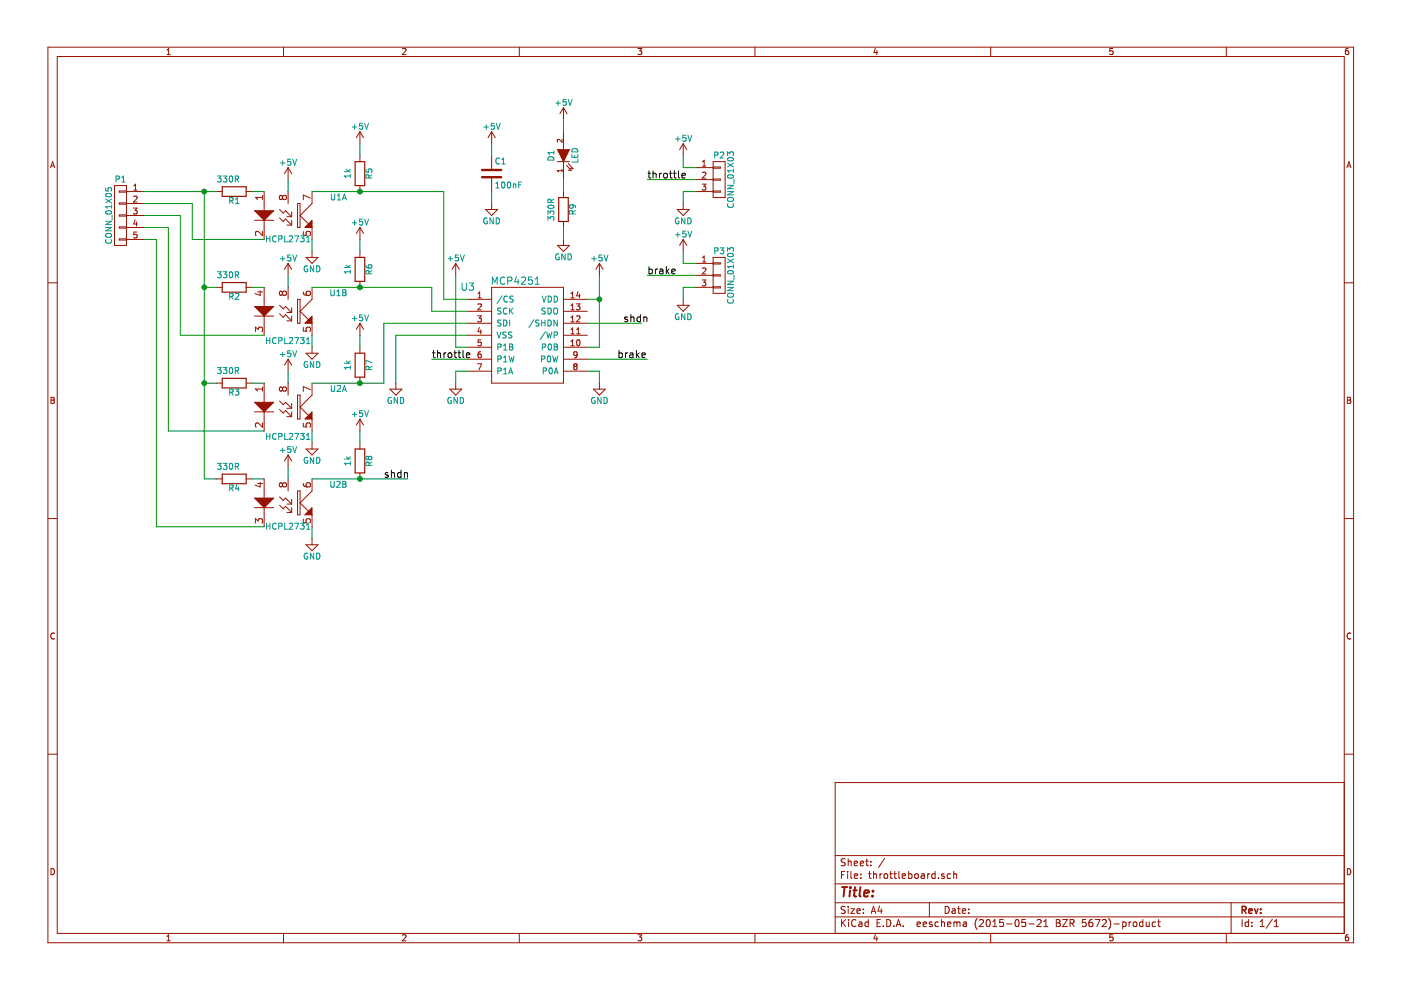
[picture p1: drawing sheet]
<svg xmlns="http://www.w3.org/2000/svg" width="297mm" height="210mm" viewBox="0 0 297 210" stroke-linecap="round" stroke-linejoin="round" font-family="sans-serif">
<g fill="none" stroke="#981200" stroke-width=".21">
<path d="M10.2 10h276.8v189.9h-276.8zM12.1 12h272.9v185.9h-272.9zM35.4 11.6h.7M35.4 10.6l.3-.3v1.3M60.1 10v2M85.3 10.4l.5-.1 .3 .3-.8 1h.8M110.1 10v2M135.3 10.3h.8l-.5 .5h.3l.2 .2-.1 .4-.2 .2-.5-.2M160.1 10v2M185.6 10.2l-.3 .9h.8M185.9 10.7v.9M210 10v2"/>
<path d="M235.9 10.3h-.6v.6l.6-.1 .1 .5-.2 .3-.5-.2M260 10v2M285.8 10.3h-.3l-.2 .3-.1 .7 .3 .3 .4-.2 .1-.4-.2-.2h-.3l-.3 .2M10.7 35.6l.4-1.3 .5 1.3M10.8 35.2h.7M24.3 39.3h2.5v12.7h-2.5zM28.4 39.4l.3-.4v1.3M61.1 35.5v2.6M61.1 35.5l-.8 1.3M61.1 35.5l.7 1.3M76.3 27.9v2.6M76.3 33v1.3"/>
<path d="M76.3 39.3v1.3M76.3 27.9l-.7 1.3M76.3 27.9l.8 1.3M104.2 27.9v2.6M104.2 33v2.8M104.2 37.8v2.8M104.2 27.9l-.7 1.3M104.2 27.9l.8 1.3M118.2 34.3h2.5M119.2 29.5v.7l-.7-.7-.4 .2 .1 .4M119.2 35.9v.6M119.2 36.2h-1.1l.4 .3"/>
<path d="M119.5 22.8v2.6M119.5 27.9v3.8M119.5 34.3v3.8M119.5 22.8l-.8 1.3M119.5 22.8l.7 1.3M120.1 35l1 1.2-.6-.2M120.5 34.7l1 1.1-.6-.1M144.9 30.5v2.5M144.9 30.5l-.8 1.2M144.9 30.5l.7 1.2M147.4 35.5h3.8M147.4 38.1h3.8"/>
<path d="M148.9 39h.8l-.5 .5 .4 .1v.6l-.2 .1-.5-.1M148.9 34.3l.4-.3v1.2M148.9 35.2h.8M148.9 36.6l.5-.1 .3 .4-.8 .9h.8M151.2 34.3h2.5v7.6h-2.5zM151.2 35.4h1.5v.3h-1.5M151.2 38h1.5v.2h-1.5M285.6 35.6l.4-1.3 .4 1.3M285.7 35.2h.6M10.2 60h1.9M26.8 43.2h3.8M26.8 48.2h3.8"/>
<path d="M26.8 40.6h3.8M26.8 50.6h-1.5v.3h1.5M26.8 40.5h-1.5v.2h1.5M26.8 43h-1.5v.3h1.5M26.8 45.6h-1.5v.2h1.5M26.8 48.1h-1.5v.3h1.5M26.8 45.7h3.8M26.8 50.8h3.8M28.3 44.1h.8l-.5 .5 .4 .1v.6l-.2 .1-.5-.1M28.4 40.3h.7M28.4 41.7l.4-.1 .3 .3-.8 1h.8M28.6 46.6l-.2 .9h.7"/>
<path d="M28.9 47.1v.8M29 49.2h-.6v.6h.6v.5l-.2 .2-.4-.2M45.8 40.6h1.3M52.2 40.6h1.3M54 46.7h4M55.7 41.4v.9M55.7 49v1l-1.1-1-.4 .3 .1 .6M55.7 41.9h-1.5l.4 .4M56 40.6v4.1M56 46.7v4.1M59.3 46.2l.7 .8 .5-.6 1.3 1.3M59.3 44.4l.7 .8 .5-.5 1.3 1.2"/>
<path d="M59.9 41.7l-.3-.3-.4 .3 .1 .5 .2 .1 .4-.3M59.9 41.7l.3-.3h.3l.3 .3v.3l-.3 .3h-.3l-.3-.3M59.9 41.7v.3M61.1 40.6v2.6M61.1 55.8v2.6M61.1 55.8l-.8 1.3M61.1 55.8l.7 1.3M61.8 44.9v1h-1M61.8 46.7v1h-1M63.1 43.2v5M63.1 43.2h.5v5h-.5M64.3 49.1v.8h.7l-.1-.2 .1-.5 .5-.2 .3 .3-.1 .6"/>
<path d="M64.9 54.6h2.5l-1.2 1.2zM65.8 42l-1.5-.6v1M66.2 40.6v2.6l-2.6 2.5 1.8 1.8M66.2 48.2v2.6M66.2 53.3v1.3M76.3 48.2v2.6M76.3 53.3v1.3M76.3 59.7v1.2M76.3 48.2l-.7 1.3M76.3 48.2l.8 1.3M96.6 55.8l-.7 1.3M96.6 55.8v2.6"/>
<path d="M96.6 55.8l.8 1.3M103 44.4h2.5l-1.3 1.3zM104.2 43.2v1.2M118.2 52h2.5l-1.2 1.3zM119.5 40.6v1.3M119.5 47v1.2M119.5 50.8v1.2M127.1 55.8l-.8 1.3M127.1 55.8v2.6M127.1 55.8l.7 1.3M143.6 44.4h2.5l-1.2 1.3zM144.9 43.2v1.2"/>
<path d="M144.9 50.8v2.5M144.9 50.8l-.8 1.2M144.9 50.8l.7 1.2M147.4 40.6h3.8M147.4 55.8h3.8M147.4 58.4h3.8M148.9 59.4h.8l-.5 .4 .4 .1v.6l-.2 .1-.5-.1M148.9 54.6l.4-.3v1.2M148.9 56.9l.5-.1 .3 .4-.8 .9h.8M148.9 55.5h.8M151.2 40.5h1.5v.2h-1.5M151.2 54.6h2.5v7.6h-2.5z"/>
<path d="M151.2 55.7h1.5v.3h-1.5M151.2 58.3h1.5v.2h-1.5M285 60h2M45.8 60.9h1.3M52.2 60.9h1.3M54 67h4M54.2 70.3v-.9l.5 .5 .3-.5h.5l.2 .3-.2 .6M54.7 61.9h1M55.2 61.7v.9l-1.1-.4M56 60.9v4.1M56 67v4.1M59.3 66.5l.7 .8 .5-.6 1.3 1.3"/>
<path d="M59.3 64.7l.7 .8 .5-.5 1.3 1.3M59.9 62l-.3-.3-.4 .3 .1 .5 .2 .1 .4-.3M59.9 62v.3M59.9 62l.3-.3h.3l.3 .3v.3l-.3 .3h-.3l-.3-.3M61.1 60.9v2.6M61.1 76.2v2.5M61.1 76.2l-.8 1.2M61.1 76.2l.7 1.2M61.8 65.2v1.1h-1M61.8 67v1h-1M63.1 63.5v5M63.1 63.5h.5v5h-.5"/>
<path d="M64.3 61.9l.1 .4a.99 .99 0 0 0 1.4 0l-.1-.5-.5-.1-.3 .3v.3l.3 .3M64.3 69.4v.8h.7l-.1-.2 .1-.5 .5-.1 .3 .3-.1 .5M64.9 74.9h2.5l-1.2 1.3zM66.2 60.9v2.6l-2.6 2.5 1.8 1.8M66.2 68.5v2.6M66.2 73.6v1.3M76.3 68.5v2.6M76.3 73.6v1.3M76.3 80v1.2M76.3 68.5l-.7 1.3M76.3 68.5l.8 1.3M99.2 63.5h5"/>
<path d="M99.2 66h5M99.2 68.5h5M99.2 71.1h5M99.2 73.6h5M99.2 76.2h5M99.2 78.7h5M101.3 67h.8l-.5 .4 .4 .2v.5l-.2 .1-.5-.1M101.3 77.1h.8l-.5 1.3M101.3 63.2h.8M101.3 62.2l.4-.3v1.3M101.3 64.5l.5-.1 .3 .4-.8 .9h.8M101.6 69.4l-.3 .9h.8"/>
<path d="M101.9 74.6h-.3l-.2 .3-.1 .7 .3 .3 .4-.2-.1-.6h-.3l-.3 .2M101.9 69.9v.9M102 72h-.6l-.1 .6h.7v.6l-.2 .1-.5-.1M104.2 60.9h15.3v20.3h-15.3zM119.5 63.5h5M119.5 66h5M119.5 68.5h5M119.5 71.1h5M119.5 73.6h5M119.5 76.2h5M119.5 78.7h5M121 63.2h.8"/>
<path d="M121 65.7h.8M121 68.2h.8M121 73.3h.8M121 62.2l.4-.3v1.3M121 64.8l.4-.4v1.3M121 67.3l.4-.3v1.2M121 69.9l.4-.4v1.3M121 72.4l.4-.4v1.3M121 70.8h.8M121.9 77.7l-.2-.3 .2-.3 .4 .1 .1 .2-.3 .3M121.9 77.7l-.2 .2v.4l.2 .1h.2l.3-.3-.1-.3-.2-.1M121.9 77.7h.2"/>
<path d="M122.2 64.4h.8l-.5 .5 .4 .1v.6l-.2 .1-.5-.1M122.3 67.1l.4-.1 .3 .3-.8 .9h.8M122.3 70.8h.7M122.3 69.9l.3-.4v1.3M122.4 75.1l-.3 .3-.3-.1-.1-.6 .4-.1 .3 .2-.1 .7-.3 .4h-.2M122.4 72.1l.1-.1a.67 .67 0 0 1 .5 .7 .67 .67 0 0 1-.5 .6l-.2-.5zM122.5 61.8l-.2 .9h.7M122.8 62.3v.9M143.6 64.7h2.5l-1.2 1.3zM144.9 63.5v1.2M147.4 60.9h3.8M151.2 60.8h1.5v.3h-1.5"/>
<path d="M10.8 84.2h.4l.3 .3-.3 .3 .4 .3-.3 .4h-.5zM10.8 84.8h.4M45.8 81.2h1.3M52.2 81.2h1.3M54 87.3h4M55.7 82v.9M55.7 89.7v.9l-1.1-.9-.4 .3 .1 .6M55.7 82.5h-1.5l.4 .4M56 81.2v4.1M56 87.3v4.1M59.3 86.8l.7 .8 .5-.6 1.3 1.3M59.3 85l.7 .8 .5-.5 1.3 1.3"/>
<path d="M59.9 82.4l-.3-.4-.4 .4 .1 .4 .2 .1 .4-.3M59.9 82.4v.2M59.9 82.4l.3-.4h.3l.3 .4v.2l-.3 .3h-.3l-.3-.3M61.1 81.2v2.6M61.1 96.5v2.5M61.1 96.5l-.8 1.2M61.1 96.5l.7 1.2M61.8 85.5v1.1h-1M61.8 87.3v1h-1M63.1 83.8v5M63.1 83.8h.5v5h-.5M64.3 89.7v.8l.7 .1-.1-.3 .1-.5 .5-.1 .3 .3-.1 .6"/>
<path d="M64.9 95.2h2.5l-1.2 1.3zM65.8 82.6l-1.5-.6v1M66.2 81.2v2.6l-2.6 2.5 1.8 1.8M66.2 88.8v2.6M66.2 93.9v1.3M76.3 88.8v2.6M76.3 93.9v1.3M76.3 88.8l-.7 1.3M76.3 88.8l.8 1.3M82.7 82.5h2.5l-1.3 1.3zM83.9 81.2v1.3M95.4 82.5h2.5l-1.3 1.3z"/>
<path d="M96.6 81.2v1.3M125.8 82.5h2.6l-1.3 1.3zM127.1 81.2v1.3M285.7 84.2h.4l.3 .3-.3 .3 .3 .3-.2 .4h-.5zM285.7 84.8h.4M10.2 109.9h1.9M45.8 101.5h1.3M52.2 101.5h1.3M54 107.6h4M54.2 110.9v-.9l.5 .5 .3-.5h.5l.2 .3-.2 .6M54.7 102.5h1M55.2 102.3v.9l-1.1-.3"/>
<path d="M56 101.5v4.1M56 107.6v4.1M59.3 107.1l.7 .8 .5-.5 1.3 1.2M59.3 105.4l.7 .7 .5-.5 1.3 1.3M59.9 102.7l-.3-.3-.4 .3 .1 .4 .2 .1 .4-.3M59.9 102.7v.2M59.9 102.7l.3-.3h.3l.3 .3v.2l-.3 .3h-.3l-.3-.3M61.1 101.5v2.6M61.8 105.9v1h-1M61.8 107.6v1.1h-1M63.1 104.1v5.1M63.1 104.1h.5v5.1h-.5"/>
<path d="M64.3 110v.8l.7 .1-.1-.3 .1-.5 .5-.1 .3 .3-.1 .6M64.3 102.5l.1 .4a.99 .99 0 0 0 1.4 0l-.1-.5h-.5l-.3 .3v.2l.3 .3M64.9 115.5h2.5l-1.2 1.3zM66.2 101.5v2.6l-2.6 2.5 1.8 1.8M66.2 109.2v2.5M66.2 114.2v1.3M76.3 100.3v1.2M285 109.9h2M11.6 134.3a.58 .58 0 0 0-.8 .5 .58 .58 0 0 0 .8 .6M286.4 134.3a.58 .58 0 0 0-.8 .5 .58 .58 0 0 0 .8 .6M10.2 159.9h1.9M285 159.9h2"/>
<path d="M285 165.9h-107.9v32M10.8 184.2a.65 .65 0 0 1 .8 .6 .65 .65 0 0 1-.8 .7zM35.4 198.5l.3-.3v1.3M35.4 199.5h.7M60.1 197.9v2M85.3 198.3l.5-.1 .3 .3-.8 1h.8M110.1 197.9v2M135.3 198.2h.8l-.5 .5h.3l.2 .2-.1 .5-.2 .1-.5-.1M160.1 197.9v2M177.1 194.4h107.9M177.1 191.4h107.9M177.1 187.4h107.9"/>
<path d="M177.1 181.4h107.9M178.4 185.5h.5M178.4 195v1.5M178.6 195.6l.7 .9M179.1 184.8h-.7v1.5M179.2 192.2h-.6l-.3 .2 .1 .4 .7 .3v.4l-.2 .2-.6-.1M179.2 182.1h-.6l-.3 .2 .1 .3 .7 .4v.4l-.2 .2-.6-.1M179.3 195l-.9 .8M179.7 184.8v.1M179.7 185.3v1M179.8 182.1v1.5M179.8 192.2v.1"/>
<path d="M179.8 192.7v1M179.8 182.7l.2-.1h.4l.1 1M179.9 195v.1M179.9 195.5v1M180.4 192.7h.8l-.8 1h.8M180.4 184.8v1.3l.2 .2M181.1 183.1l.7-.2v-.3h-.5l-.2 .2 .1 .7h.6M181.1 185.8l.7-.2v-.3h-.4l-.3 .2 .1 .7h.6M181.5 195.1a.71 .71 0 0 0-1 .5 .71 .71 0 0 0 .7 .9l.3-.2M181.7 193.2l.7-.2-.1-.2-.4-.1-.2 .2 .1 .7h.5M182.1 195.5h.6l.1 1M182.4 183.1l.7-.2v-.3h-.5l-.2 .2 .1 .7h.6"/>
<path d="M182.5 186.1v.2M182.5 185.3v.2M182.8 195.8l-.8 .3 .3 .4 .5-.1M183.1 193.5v.2M183.1 192.8v.1M183.6 182.6h.5M183.8 182.1v1.3l.3 .2M184.1 195.5h-.4l-.3 .2 .1 .6 .2 .2 .4-.1M184.1 195v1.5M184.2 185.3h.5M184.4 184.8v1.3l.3 .2M184.6 183.4v.2"/>
<path d="M184.6 182.6v.2M184.7 193.7l.5-1.5 .5 1.5M184.8 193.2h.7M185.2 185.4l.2-.1h.4l.1 1M185.2 184.8v1.5M185.6 198.1l-.3 .9h.8M185.9 198.6v.9M186 195.7h.5M186.5 192.1l-.4 1.1h1M186.6 185.3v1M186.7 195h-.7v1.5h.7M186.8 192.7v1"/>
<path d="M187 185.3l-.4 .2M187.3 196.3v.2M187.5 185.4l.2-.1 .4 .1 .1 .6-.1 .2-.4 .1-.2-.2zM187.6 182l-1.3 1.9M188 195a.76 .76 0 0 1 .9 .7 .76 .76 0 0 1-.9 .8zM188.6 185.3h.6M188.8 184.8v1.3l.4 .2M189.5 196.3v.2M189.5 185.3h.6M189.7 184.8v1.3l.4 .2M190 196.5l.5-1.5 .5 1.5M190.1 196h.8"/>
<path d="M190.6 184.8v1.3l.2 .2M191.3 185.8l.7-.2-.1-.3h-.4l-.2 .2 .1 .7h.5M191.5 196.3v.2M192.7 185.3h.4l.3 .2-.2 .7h-.5M192.7 184.8v1.5M194 185.4l.2-.1 .4 .1 .1 .6-.1 .2-.4 .1-.2-.2zM194.4 196l.7-.2v-.3h-.4l-.3 .2 .1 .7h.6M195.3 185.3h.6l.1 1M195.7 196l.7-.2v-.3h-.4l-.3 .2 .1 .7h.6M196 185.6l-.7 .3 .2 .4 .5-.1M196.7 185.3v1M197 191.4v3"/>
<path d="M197.1 185.3l-.4 .2M197.6 195.5h-.4l-.2 .2 .1 .2 .5 .1v.4h-.6M198.3 185.3h-.5l-.2 .2v.6l.2 .2 .5-.1M198.3 184.8v1.5M199 195.5h-.5l-.3 .2 .1 .6 .2 .2 .5-.1M199 186.1v.2M199.6 195.6l.2-.1h.4v1M199.6 195v1.5M200.2 185.3h-.4l-.2 .2 .1 .2 .5 .1v.4h-.6M200.4 192.2a.76 .76 0 0 1 .9 .7 .76 .76 0 0 1-.9 .8zM200.9 196l.7-.2-.1-.3h-.4l-.2 .2 .1 .7h.5M201.5 185.3h-.4l-.3 .2 .1 .6 .2 .2 .4-.1"/>
<path d="M201.9 192.8h.6v.9M202.2 185.4l.2-.1h.4v1M202.2 184.8v1.5M202.3 195.6l.4-.1 .2 .2M202.3 195.5v1M202.5 193l-.7 .3 .2 .4 .5-.1M202.9 195.7l.2-.2h.4v1M202.9 195.7v.8M203 192.7h.6M203.2 192.2v1.3l.4 .2M204 193.2l.7-.2v-.2l-.4-.1-.3 .2 .1 .7h.6M204.3 195.5h.5l.1 1"/>
<path d="M204.9 195.8l-.7 .3 .2 .4 .5-.1M205.4 193.5v.2M205.4 192.8v.1M207.2 194.8a1.71 1.71 0 0 0 0 2.2M207.7 195.1l.5-.1 .3 .4-.9 1.1h.9M209.3 195h.1a.8 .8 0 0 1 .6 .7 .8 .8 0 0 1-.6 .8 .97 .97 0 0 1-.1-1.5zM210 197.9v2M210.5 196.5h.9M210.5 195.4l.4-.4v1.5M212.7 195h-.7l-.1 .7 .7-.1 .2 .2-.1 .5-.2 .2-.6-.2M213.4 195.9h1.2M215.3 195.1l.3-.1a.8 .8 0 0 1 .5 .7 .8 .8 0 0 1-.5 .8l-.4-.6z"/>
<path d="M217.4 195h-.7l-.1 .7 .7-.1 .2 .2-.1 .5-.2 .2-.6-.2M218.1 195.9h1.2M219.9 195.1l.6-.1 .3 .4-1 1.1h1M221.3 196.5h.9M221.3 195.4l.4-.4v1.5M224 195h.5l.2 .2-.2 .5 .2 .1 .1 .4-.3 .3h-.5zM224 195.7h.5M225.3 195h1l-1 1.5h1M226.9 195.7h.7l.1-.2v-.4l-.2-.1h-.6v1.5M227.2 195.7l.5 .8M230.2 195h-.7l-.1 .7 .7-.1 .2 .2-.1 .5-.2 .2-.6-.2M231.6 195h-.5a1.11 1.11 0 0 0-.1 1.4l.4 .1 .2-.2 .1-.5-.3-.3-.4 .1-.1 .2"/>
<path d="M232.2 195h1l-.6 1.5M233.7 195.1l.6-.1 .3 .4-1 1.1h1M235 194.8a1.71 1.71 0 0 1 0 2.2M235.9 198.2h-.6v.6l.6-.1 .1 .5-.2 .3-.5-.1M236.2 195.9h1.1M238 195.5h.5l.3 .2-.2 .7h-.6M238 195.5v1.5M239.4 195.5v1M239.8 195.5l-.4 .2M240.3 195.6l.2-.1 .5 .1v.6l-.1 .2-.4 .1-.2-.2zM242.3 195.5h-.4l-.3 .2 .1 .6 .2 .2 .4-.1M242.3 195v1.5"/>
<path d="M243 195.5l.1 .9 .4 .1 .2-.2M243.7 195.5v1M245 195.5h-.4l-.3 .2 .1 .6 .2 .2 .4-.1M245.5 195.5h.5M245.7 195v1.3l.3 .2M260 197.9v2M261 191.4v6.5M263.4 195v1.5M264.7 195.5h-.4l-.3 .2 .1 .6 .2 .2 .4-.1M264.7 195v1.5M265.4 196.3v.2M265.4 195.5v.2"/>
<path d="M267.2 196.5h.9M267.2 195.4l.4-.4v1.5M269.8 194.9l-1.3 1.9M270.2 196.5h.8M270.2 195.4l.4-.4v1.5M285.7 184.2a.65 .65 0 0 1 .7 .6 .65 .65 0 0 1-.7 .7zM285.8 198.2h-.3l-.2 .3-.1 .7 .3 .3 .4-.1 .1-.5-.2-.2h-.3l-.3 .2"/>
</g>
<g fill="none" stroke="#009596" stroke-width=".21">
<path d="M22.4 39.9v.6h.6v-.6h.5l.2 .1-.2 .5M24.6 38l.6-.1 .1-.5-.7-.1v1.3M25.8 38.6h.7M25.8 37.7l.4-.4v1.3M46.1 37.3h.8l-.4 .5 .3 .1v.6l-.1 .1-.6-.1M47.3 37.3h.8l-.4 .5 .4 .1v.6l-.2 .1-.6-.1M48.7 37.4l.2-.1a.67 .67 0 0 1 .4 .7 .67 .67 0 0 1-.4 .6l-.3-.5zM49.9 38l.6-.1v-.5l-.6-.1v1.3M50.2 38l.4 .6M59.5 34.5h.9M59.9 34.1v.9M61.6 33.8h-.6v.5h.6v.6l-.1 .1-.5-.1"/>
<path d="M62.1 33.8l.4 1.2 .4-1.2M73 36.4h1.3M73.4 35.9l.5 .5M74.3 37.3h-1.3l.4 .4M74.3 37v.7M74.3 35.9l-.5 .4M74.7 26.9h1M75.2 26.5v.9M76.9 26.1h-.6l-.1 .6h.7v.6l-.2 .1-.5-.1M77.3 26.1l.4 1.3 .4-1.3M77.6 35.9v.6h.6v-.6h.5l.2 .1-.2 .5M78.2 37.7v-.6h-.5l-.1 .6h1.3"/>
<path d="M78.9 37l-.7 .4M102.6 26.9h1M103.1 26.5v.9M104.8 26.1h-.6l-.1 .6h.7v.6l-.2 .1-.5-.1M105.1 38.9l.4-.3v1.3M105.1 39.9h.7M105.2 26.1l.4 1.3 .5-1.3M105.9 33.6a.56 .56 0 0 0-.8 .5 .56 .56 0 0 0 .8 .6M106.4 33.9l.3-.4v1.3M106.4 34.8h.7M106.4 38.7l.2-.1a.67 .67 0 0 1 .5 .6 .67 .67 0 0 1-.5 .7l-.3-.5zM107.7 38.7l.1-.1a.67 .67 0 0 1 .5 .6 .67 .67 0 0 1-.5 .7l-.2-.5z"/>
<path d="M108.8 39v.9M108.8 39.1l.2-.1 .3 .1 .1 .8M110 39.2h.4M110.6 38.6h-.6v1.3M116.2 33.5a.69 .69 0 0 1 .8-.2 .69 .69 0 0 1 .4 .6h-1.2zM117.4 32v.7M117.4 32.4h-1.2l.3 .3M117.8 21.9h1M118.3 21.4v.9M120 21.1h-.6v.6h.6v.5l-.2 .1-.4-.1M120.5 21.1l.4 1.2 .4-1.2M121.2 32.7v.7h1.3v-.7"/>
<path d="M121.3 31.7a.69 .69 0 0 1 .8-.2 .69 .69 0 0 1 .4 .7h-1.3zM121.8 32.9v.5M122.5 33.8v.6h-1.3M143.2 29.5h1M143.7 29v1M145.4 28.7h-.6v.6h.6v.5l-.2 .2-.4-.2M145.8 28.7l.4 1.3 .5-1.3M151.5 32.9l.6-.1 .1-.5-.7-.1v1.3M152.7 32.3l.5-.1 .3 .4-.8 .9h.8M154.2 33v-.8l.5 .4 .1-.4h.6l.1 .2-.1 .6M154.2 39.3h1.3l-1.3 .7h1.3M154.2 34.6l1.3 .8"/>
<path d="M154.3 37.2a.76 .76 0 0 1 1.2 .3 .74 .74 0 0 1-1.3-.1zM154.3 33.6a.76 .76 0 0 1 1.2 .2 .74 .74 0 0 1-1.3-.1zM155.5 35.8v.8M155.5 36.2h-1.3l.4 .4M155.5 34.6l-1.3 .8M155.6 38v1M22.4 48.2h1.3l-1.3 .7h1.3M22.4 46.9h1.3l-1.3 .7h1.3M22.4 42.2l1.3 .8M22.4 49.7l.8-.2a.42 .42 0 0 1 .4 .2 .42 .42 0 0 1 0 .4l-.4 .2h-.6l-.2-.3zM22.5 50.8a.56 .56 0 0 0 .5 .8 .56 .56 0 0 0 .5-.8M22.5 44.8a.69 .69 0 0 1 1.2 .3 .74 .74 0 0 1-1.3-.1z"/>
<path d="M22.5 41.2a.69 .69 0 0 1 1.2 .3 .74 .74 0 0 1-1.3-.2zM23.7 43.5v.7M23.7 43.8h-1.3l.3 .4M23.7 42.2l-1.3 .8M23.8 45.6v1M46.1 57.6h.8l-.4 .5 .3 .1v.6l-.1 .1-.6-.1M47.3 57.6h.8l-.4 .5 .4 .1v.6l-.2 .1-.6-.1M48.7 42.5h.6l.1-.5-.7-.1v1.3M48.7 57.7l.2-.1a.67 .67 0 0 1 .4 .7 .67 .67 0 0 1-.4 .6l-.3-.5zM49 42.5l.4 .7M49.9 58.3l.6-.1v-.5l-.6-.1v1.3M49.9 43.2h.7"/>
<path d="M49.9 42.2l.4-.3v1.3M50.2 58.3l.4 .6M56.5 50v1.3M56.5 50.6h.7M57.2 50v1.3M58.5 50.1a.56 .56 0 0 0-.7 .5 .56 .56 0 0 0 .7 .6M59.1 50.7l.6-.1 .1-.5-.7-.1v1.3M59.5 54.9h.9M59.9 54.4v.9M60.4 50v1.3h.6M61.3 50.1l.5-.1 .2 .4-.7 .9h.7M61.6 54.1h-.6v.6h.6v.5l-.1 .1-.5-.1"/>
<path d="M62.1 54.1l.4 1.2 .4-1.2M62.5 50h.8l-.5 1.3M63.7 50h.8l-.4 .5 .3 .1v.6l-.1 .1-.6-.1M65 51.3h.7M65 50.4l.3-.4v1.3M65.2 56.4a.59 .59 0 0 0-.7 .6 .59 .59 0 0 0 .7 .5v-.4h-.2M66.5 56.4v1.2l-.7-1.2v1.2M67.1 56.4a.64 .64 0 0 1 .7 .6 .64 .64 0 0 1-.7 .6zM70.2 41.1v1l.3 .3h.2l.3-.3v-1M71.5 42.4h.7M71.5 41.5l.4-.4v1.3M72.6 42.4l.4-1.3 .4 1.3"/>
<path d="M72.7 42h.6M73 56.7h1.3M73.4 56.2l.5 .5M74.3 57.6h-1.3l.4 .4M74.3 57.3v.7M74.3 56.2l-.5 .4M74.7 47.2h1M75.2 46.8v.9M76.9 46.5h-.6l-.1 .5h.7v.6l-.2 .1-.5-.1M77.3 46.5l.4 1.2 .4-1.2M77.6 56.3v.3l.3 .2h.7l.3-.2-.2-.4-.6 .1v.3l.2 .2M78.2 58.1v-.7h-.5l-.1 .7h1.3"/>
<path d="M78.9 57.3l-.7 .5M95 54.9h1M95.5 54.4v.9M97.2 54.1h-.6l-.1 .6h.7v.5l-.2 .1-.5-.1M97.6 54.1l.4 1.2 .4-1.2M103.3 46.3a.59 .59 0 0 0-.7 .5 .59 .59 0 0 0 .7 .6v-.5h-.2M104.6 46.2v1.3l-.7-1.3v1.3M105.2 46.2a.64 .64 0 0 1 .7 .6 .64 .64 0 0 1-.7 .7zM107 58.9a.72 .72 0 0 0-1 .5 .72 .72 0 0 0 .7 .9l.3-.2M107.7 59.6l.7-.1 .2-.2-.1-.4-.3-.2h-.5v1.6M109.5 58.7l-.4 1.1h1M109.8 59.3v1"/>
<path d="M110.6 58.9l.5-.2 .3 .5-.9 1.1h.9M112.8 58.7h-.7l-.1 .8 .2-.2 .5 .1 .2 .6-.3 .3-.6-.2M113.5 59.2l.4-.5v1.6M116.2 45.5v-.8l.5 .4 .1-.3h.5l.1 .1-.1 .6M116.2 46.7v-.8l.5 .5 .1-.4h.5l.1 .2-.1 .5M116.2 43.7a.76 .76 0 0 1 1.2 .2 .74 .74 0 0 1-1.2-.1zM116.8 42.9v-.6h-.5l-.1 .6h1.2M117.4 42.2l-.6 .4M118.5 53.9a.59 .59 0 0 0-.7 .5 .59 .59 0 0 0 .7 .6l.1-.5h-.3M119.8 53.8v1.3l-.7-1.3v1.3M120.4 53.8a.64 .64 0 0 1 .8 .7 .64 .64 0 0 1-.8 .6zM121.3 43.4l.2 .3-.1 .3-.6 .1-.1-.4 .3-.3 .7 .1 .3 .3v.2"/>
<path d="M121.4 45.4l-.1-.6-.5-.1-.1 .7h1.3M122 44.7l-.6 .4M125.5 54.9h.9M125.9 54.4v.9M127.6 54.1h-.6v.6h.6v.5l-.1 .1-.5-.1M128.1 54.1l.4 1.2 .4-1.2M143.2 49.8h1M143.7 49.3v1M143.9 46.3a.59 .59 0 0 0-.7 .5 .59 .59 0 0 0 .7 .6v-.5h-.2M145.2 46.2v1.3l-.7-1.3v1.3M145.4 49h-.6v.6h.6v.5l-.2 .2-.4-.2M145.8 46.2a.64 .64 0 0 1 .7 .6 .64 .64 0 0 1-.7 .7z"/>
<path d="M145.8 49l.4 1.3 .5-1.3M151.5 53.2l.6-.1 .1-.5-.7-.1v1.3M152.7 52.5h.8l-.5 .5 .4 .1v.6l-.2 .1-.5-.1M154.2 53.3v-.8l.5 .4 .1-.4h.6l.1 .2-.1 .6M154.2 40.6h1.3l-1.3 .7h1.3M154.2 59.6h1.3l-1.3 .7h1.3M154.2 54.9l1.3 .8M154.3 42l.8-.1a.42 .42 0 0 1 .4 .2 .42 .42 0 0 1-.1 .4l-.3 .2-.7-.1-.2-.2zM154.3 57.5a.76 .76 0 0 1 1.2 .3 .74 .74 0 0 1-1.3-.1zM154.3 53.9a.76 .76 0 0 1 1.2 .2 .74 .74 0 0 1-1.3-.1zM154.3 43.2a.56 .56 0 0 0 .6 .8 .56 .56 0 0 0 .5-.8M155.5 56.2v.7"/>
<path d="M155.5 56.5h-1.3l.4 .4M155.5 54.9l-1.3 .8M155.6 58.3v1M46.1 77.9h.8l-.4 .5 .3 .1v.6l-.1 .1-.6-.1M47.3 77.9h.8l-.4 .5 .4 .1v.6l-.2 .1-.6-.1M48.7 78l.2-.1a.67 .67 0 0 1 .4 .7 .67 .67 0 0 1-.4 .6l-.3-.5zM48.7 62.9l.6-.1 .1-.5-.7-.1v1.3M49 62.9l.4 .6M49.9 78.6l.6-.1v-.5l-.6-.1v1.3M49.9 62.3l.5-.1 .2 .4-.7 .9h.7M50.2 78.6l.4 .6M56.5 71.6v1.3"/>
<path d="M56.5 72.2h.7M57.2 71.6v1.3M58.5 71.7a.56 .56 0 0 0-.7 .5 .56 .56 0 0 0 .7 .5M59.1 72.2h.6l.1-.5-.7-.1v1.3M59.5 75.2h.9M59.9 74.7v.9M60.4 71.6v1.3h.6M61.3 71.7l.5-.1 .2 .3-.7 1h.7M61.6 74.4h-.6v.6h.6v.5l-.1 .1-.5-.1M62.1 74.4l.4 1.2 .4-1.2M62.5 71.6h.8l-.5 1.3M63.7 71.6h.8l-.4 .5 .3 .1v.5l-.1 .2-.6-.2"/>
<path d="M65 71.9l.3-.3v1.3M65 72.9h.7M65.2 76.7a.59 .59 0 0 0-.7 .6 .59 .59 0 0 0 .7 .6v-.5h-.2M66.5 76.7v1.2l-.7-1.2v1.2M67.1 76.7a.64 .64 0 0 1 .7 .6 .64 .64 0 0 1-.7 .6zM70.1 61.4v1l.3 .3h.2l.3-.3v-1M71.4 62.7h.7M71.4 61.8l.4-.4v1.3M72.7 61.4h.4l.2 .3-.2 .3 .2 .1 .1 .3-.2 .3h-.5zM72.7 62h.4M73 77h1.3M73.4 76.5l.5 .5"/>
<path d="M74.3 77.9h-1.3l.4 .4M74.3 77.6v.7M74.3 76.5l-.5 .4M74.7 67.6h1M75.2 67.1v.9M76.9 66.8h-.6l-.1 .5h.7v.6l-.2 .1-.5-.1M77.3 66.8l.4 1.2 .4-1.2M78.2 78.4v-.6l-.5-.1-.1 .7h1.3M78.9 76.9l-1.3-.5v.8M78.9 77.7l-.7 .4M98 60v1.3l.3 .2h.3l.3-.2v-1.3M99.5 60h.9l-.5 .6 .5 .3-.1 .5-.2 .1-.6-.1"/>
<path d="M104.4 60.3v-1.6l.5 1.1 .5-1.1v1.6M105.4 70.4l.4 1.3 .4-1.3M105.6 73.6l.6-.1v-.5l-.6-.1v1.3M105.6 76.1h.6v-.5l-.6-.1v1.2M105.6 78.7l.6-.1v-.5l-.6-.1v1.3M106.2 65.4h-.6v.4a.54 .54 0 0 1 .6 .7l-.2 .1-.5-.1M106.2 67.9h-.6v.4a.54 .54 0 0 1 .6 .7l-.2 .1-.5-.1M106.5 62.7l-1.1 1.7M106.8 67.9a.64 .64 0 0 1 .7 .6 .64 .64 0 0 1-.7 .6zM106.8 74.2h.7M106.8 73.3l.3-.4v1.3M106.8 75.8l.3-.3v1.2"/>
<path d="M106.8 78.4l.3-.4v1.3M106.8 76.7h.7M106.8 79.3h.7M107.3 70.4h-.6l-.1 .5a.54 .54 0 0 1 .7 .6l-.2 .2-.5-.1M107.5 65.4a.56 .56 0 0 0-.8 .5 .56 .56 0 0 0 .8 .6M107.6 62.9a.56 .56 0 0 0-.8 .5 .56 .56 0 0 0 .8 .5M107.9 79.3l.4-1.3 .4 1.3M107.9 75.5l.3 1.2 .3-.9 .2 .9 .3-1.2M108 78.9h.6M108 65.3v1.3M108 67.9v1.2M108 72.9h.5l.2 .3-.2 .3 .2 .1 .1 .3-.3 .3h-.5z"/>
<path d="M108 73.5h.5M108.2 65.9l.6 .7M108.5 70.4h-.6v.5a.54 .54 0 0 1 .6 .6l-.2 .2-.5-.1M108.8 65.3l-.8 .7M108.8 62.8h-.6l-.1 .5a.54 .54 0 0 1 .7 .6l-.2 .1h-.5M113.2 67.8l-1.1 1.6M113.5 60.3h.8M114.3 67.9h-.6l-.1 .4a.54 .54 0 0 1 .6 .7l-.1 .1-.5-.1M114.8 76.1h.6l.1-.5-.7-.1v1.2M114.8 67.9v1.2M114.8 68.4h.8M114.9 62.8l.5 1.2 .4-1.2"/>
<path d="M115 73.6l.6-.1 .1-.5-.7-.1v1.3M115.2 78.7l.6-.1v-.5l-.6-.1v1.3M115.6 67.9v1.2M115.6 65.4h-.6l-.1 .4a.54 .54 0 0 1 .7 .7l-.2 .1-.5-.1M115.6 70.3l-1.1 1.7M115.9 70.4l.3 1.3 .3-1 .2 1 .3-1.3M116.1 75.6l.2-.1a.67 .67 0 0 1 .5 .6 .67 .67 0 0 1-.5 .6l-.3-.4zM116.2 65.3a.64 .64 0 0 1 .7 .7 .64 .64 0 0 1-.7 .6zM116.2 67.9a.64 .64 0 0 1 .7 .6 .64 .64 0 0 1-.7 .6zM116.2 62.8a.64 .64 0 0 1 .7 .6 .64 .64 0 0 1-.7 .6zM116.3 73l.2-.1a.67 .67 0 0 1 .4 .7 .67 .67 0 0 1-.4 .6l-.3-.5zM116.5 78.1l.2-.1a.67 .67 0 0 1 .4 .6 .67 .67 0 0 1-.4 .7l-.3-.5z"/>
<path d="M117.2 75.5l.3 1.2 .2-.9 .3 .9 .3-1.2M117.4 65.5l.3-.2 .3 .1 .2 .8a.42 .42 0 0 1-.2 .3 .42 .42 0 0 1-.4 0l-.2-.3zM117.5 62.8a.64 .64 0 0 1 .7 .6 .64 .64 0 0 1-.7 .6zM117.5 71.1l.6-.1v-.5l-.6-.1v1.3M117.5 72.9h.4l.2 .3-.2 .3 .2 .1 .1 .3-.2 .3h-.5zM117.5 73.5h.4M117.5 79.3l.4-1.3 .4 1.3M117.6 78.9h.6M118.1 67.9v1.2l-.7-1.2v1.2M143.9 66.6a.59 .59 0 0 0-.7 .5 .59 .59 0 0 0 .7 .6v-.5h-.2M145.2 66.5v1.3l-.7-1.3v1.3M145.8 66.5a.64 .64 0 0 1 .7 .6 .64 .64 0 0 1-.7 .7z"/>
<path d="M154.2 60.9h1.3l-1.3 .7h1.3M154.3 62.3l.8-.1a.42 .42 0 0 1 .4 .2 .42 .42 0 0 1-.1 .4l-.3 .2h-.7l-.2-.3zM154.3 63.5a.56 .56 0 0 0 .6 .8 .56 .56 0 0 0 .5-.8M46.1 98.2h.8l-.4 .5 .3 .1v.6l-.1 .1-.6-.1M47.3 98.2h.8l-.4 .5 .4 .1v.6l-.2 .1-.6-.1M48.7 83.2l.6-.1 .1-.5-.7-.1v1.3M48.7 98.3l.2-.1a.67 .67 0 0 1 .4 .7 .67 .67 0 0 1-.4 .6l-.3-.5zM49 83.2l.4 .6M49.9 82.5h.7l-.4 .5 .4 .1v.5l-.2 .2-.5-.2M49.9 98.9l.6-.1v-.5l-.6-.1v1.3M50.2 98.9l.4 .6M56.5 91.9v1.3"/>
<path d="M56.5 92.5h.7M57.2 91.9v1.3M58.5 92a.56 .56 0 0 0-.7 .5 .56 .56 0 0 0 .7 .5M59.1 92.6l.6-.1 .1-.5-.7-.1v1.3M59.5 95.5h.9M59.9 95v1M60.4 91.9v1.3h.6M61.3 92l.5-.1 .2 .4-.7 .9h.7M61.6 94.7h-.6v.6h.6v.5l-.1 .2-.5-.2M62.1 94.7l.4 1.3 .4-1.3M62.5 91.9h.8l-.5 1.3M63.7 91.9h.8l-.4 .5 .3 .1v.5l-.1 .2-.6-.2"/>
<path d="M65 92.3l.3-.4v1.3M65 93.2h.7M65.2 97a.59 .59 0 0 0-.7 .6 .59 .59 0 0 0 .7 .6v-.5h-.2M66.5 97v1.2l-.7-1.2v1.2M67.1 97a.64 .64 0 0 1 .7 .6 .64 .64 0 0 1-.7 .6zM70.2 81.7v1.1l.3 .2h.2l.3-.2v-1.1M71.5 81.8l.5-.1 .2 .4-.8 .9h.8M72.6 83l.4-1.3 .4 1.3M72.7 82.6h.6M73 97.3h1.3M73.4 96.8l.5 .5M74.3 98.2h-1.3l.4 .4"/>
<path d="M74.3 97.9v.7M74.3 96.8l-.5 .4M74.7 87.9h1M75.2 87.4v.9M76.9 87.1h-.6l-.1 .6h.7v.5l-.2 .1-.5-.1M77.3 87.1l.4 1.2 .4-1.2M78.1 97l-.2-.3-.3 .3 .1 .4 .2 .1 .2-.3M78.1 97l.3-.3 .3 .1 .2 .2v.2l-.3 .3-.4-.1-.1-.2M78.1 97v.2M78.2 98.7v-.6l-.5-.1-.1 .7h1.3M78.9 98l-.7 .4M83 84.3a.59 .59 0 0 0-.8 .6 .59 .59 0 0 0 .8 .6v-.5h-.2"/>
<path d="M84.3 84.3v1.2l-.7-1.2v1.2M84.9 84.3a.64 .64 0 0 1 .7 .6 .64 .64 0 0 1-.7 .6zM95.7 84.3a.59 .59 0 0 0-.8 .6 .59 .59 0 0 0 .8 .6v-.5h-.2M97 84.3v1.2l-.7-1.2v1.2M97.6 84.3a.64 .64 0 0 1 .7 .6 .64 .64 0 0 1-.7 .6zM126.1 84.3a.59 .59 0 0 0-.7 .6 .59 .59 0 0 0 .7 .6l.1-.5h-.3M127.4 84.3v1.2l-.7-1.2v1.2M128 84.3a.64 .64 0 0 1 .8 .6 .64 .64 0 0 1-.8 .6zM48.7 103.5l.6-.1 .1-.5-.7-.1v1.3M49 103.5l.4 .6M50.2 102.7l-.3 .9h.8M50.5 103.2v.9"/>
<path d="M56.5 110.9v1.3M56.5 111.5h.7M57.2 110.9v1.3M58.5 111a.56 .56 0 0 0-.7 .6 .56 .56 0 0 0 .7 .5M59.1 111.6l.6-.1 .1-.5-.7-.1v1.3M60.4 110.9v1.3h.6M61.3 111l.5-.1 .2 .4-.7 .9h.7M62.5 110.9h.8l-.5 1.3M63.7 110.9h.8l-.4 .5 .3 .1v.6l-.1 .1-.6-.1M65 111.3l.3-.4v1.3M65 112.2h.7M65.2 117.3a.59 .59 0 0 0-.7 .6 .59 .59 0 0 0 .7 .6v-.5h-.2"/>
<path d="M66.5 117.3v1.3l-.7-1.3v1.3M67.1 117.3a.64 .64 0 0 1 .7 .6 .64 .64 0 0 1-.7 .7zM70.1 102.1v1l.3 .2h.2l.3-.2v-1M71.4 102.2l.5-.1 .2 .3-.8 .9h.8M72.7 102.1h.4l.2 .2-.2 .3 .2 .2 .1 .3-.2 .2h-.5zM72.7 102.6h.4"/>
</g>
<g fill="#981200" stroke="#981200" stroke-width=".21">
<path d="M54 44.7h4l-2 2z"/>
<path d="M66.2 46.7v1.5h-1.6z"/>
<path d="M54 85.3h4l-2 2z"/>
<path d="M64.6 88.8l1.6-1.5v1.5z"/>
<path d="M54 65h4l-2 2z"/>
<path d="M64.6 68.5l1.6-1.5v1.5z"/>
<path d="M54 105.6h4l-2 2z"/>
<path d="M64.6 109.2l1.6-1.6v1.6z"/>
<path d="M118.2 31.7h2.5l-1.2 2.6z"/>
</g>
<path d="M47.1 39.6h5.1v2h-5.1zM75.3 34.3h2v5h-2zM47.1 59.9h5.1v2h-5.1zM75.3 54.6h2v5.1h-2zM118.5 41.9h2v5.1h-2zM75.3 74.9h2v5.1h-2zM47.1 80.2h5.1v2h-5.1zM75.3 95.2h2v5.1h-2zM47.1 100.5h5.1v2.1h-5.1z" fill="none" stroke="#981200" stroke-width=".25"/>
<g fill="none" stroke="#009300" stroke-width=".21">
<path d="M61.1 38.1v2.5M76.3 30.5v2.5M104.2 30.5v2.5M119.5 25.4v2.5M119.5 38.1v2.5M137.2 38.1h10.2M144.9 33v2.5h2.5M30.6 50.8h2.6v60.9h22.8M30.6 40.6h15.2M30.6 43.2h10.2v7.6h15.2M30.6 45.7h7.6v25.4h17.8M30.6 48.2h5.1v43.2h20.3"/>
<path d="M43.3 40.6v60.9h2.5M53.5 40.6h2.5M61.1 58.4v2.5M66.2 50.8v2.5M66.2 40.6h27.9v22.9h5.1M76.3 50.8v2.5M96.6 58.4v15.2h2.6M104.2 40.6v2.6M119.5 48.2v2.6M127.1 58.4v15.2h-2.6M137.2 58.4h10.2M144.9 53.3v2.5h2.5"/>
<path d="M147.4 40.6h-2.5v2.6M43.3 60.9h2.5M53.5 60.9h2.5M61.1 78.7v2.5M66.2 71.1v2.5M66.2 60.9h25.3v5.1h7.7M76.3 71.1v2.5M91.5 76.2h7.7M99.2 68.5h-17.8v12.7h-15.2M99.2 71.1h-15.3v10.1M99.2 78.7h-2.6v2.5M124.5 63.5h2.6"/>
<path d="M124.5 68.5h11.5M124.5 78.7h2.6v2.5M124.5 76.2h12.7M147.4 60.9h-2.5v2.6M43.3 81.2h2.5M53.5 81.2h2.5M61.1 99v2.5M66.2 91.4v2.5M76.3 91.4v2.5M53.5 101.5h2.5M66.2 111.7v2.5M66.2 101.5h20.3"/>
</g>
<g fill="#009300" stroke="#009300" stroke-width=".21">
<circle cx="43.3" cy="40.6" r=".51"/>
<circle cx="43.3" cy="60.9" r=".51"/>
<circle cx="43.3" cy="81.2" r=".51"/>
<circle cx="76.3" cy="40.6" r=".51"/>
<circle cx="76.3" cy="60.9" r=".51"/>
<circle cx="76.3" cy="81.2" r=".51"/>
<circle cx="76.3" cy="101.5" r=".51"/>
<circle cx="127.1" cy="63.5" r=".51"/>
</g>
<g fill="none" stroke="#000" stroke-width=".21">
<path d="M137.4 36.7h.6M137.6 36.2v1.3l.4 .2M138.5 36.9v-.1a.36 .36 0 0 1 .6 .2v.7M138.5 36.2v1.5M139.8 36.7v1M140.3 36.7l-.5 .3M140.8 36.9l.2-.2 .4 .2 .1 .6-.1 .2h-.4l-.2-.1zM141.9 36.7h.6M142.1 36.2v1.3l.4 .2M142.8 36.7h.6M143 36.2v1.3l.4 .2M143.9 36.2v1.3l.2 .2"/>
<path d="M144.6 37.2l.7-.1-.1-.3-.4-.1-.2 .3 .1 .7h.5M137.6 56.5v1.6M137.6 57.1l.4-.1 .3 .3-.1 .7h-.6M139 57v1.1M139.4 57l-.4 .3M139.9 57.1h.6l.1 1M140.6 57.4l-.7 .1a.32 .32 0 0 0 .2 .6l.5-.1M141.3 56.5v1.6M141.4 57.5l.5 .6M141.9 57l-.6 .6M142.4 57.5l.8-.1-.1-.3-.4-.1-.3 .3 .1 .7h.6M91.7 74.8h.6"/>
<path d="M91.9 74.3v1.3l.4 .2M92.8 75v-.1a.36 .36 0 0 1 .6 .1v.8M92.8 74.3v1.5M94.1 74.8v1M94.6 74.8l-.5 .3M95.1 75l.2-.2 .4 .2 .1 .5-.1 .3h-.4l-.2-.1zM96.2 74.8h.6M96.4 74.3v1.3l.4 .2M97.1 74.8h.6M97.3 74.3v1.3l.4 .2M98.2 74.3v1.3l.2 .2M98.9 75.3l.7-.1-.1-.3-.4-.1-.2 .2 .1 .8h.5"/>
<path d="M131.2 74.9l.5-.1 .3 .3-.2 .7h-.6M131.2 74.3v1.5M132.6 74.8v1M133 67.3l-.3-.1-.3 .2 .1 .2 .5 .2v.3h-.6M133 74.8l-.4 .3M133.6 74.9h.5l.1 .9M133.8 67.3a.36 .36 0 0 1 .6 .1v.8M133.8 66.7v1.5M134.2 75.2l-.6 .1a.3 .3 0 0 0 .1 .5h.5M134.9 74.3v1.5M135.1 75.2l.4 .6M135.5 74.8l-.6 .6"/>
<path d="M135.8 67.3l-.4-.1-.3 .3 .1 .6h.6M135.8 66.7v1.5M136.1 75.3l.7-.1v-.3l-.5-.1-.2 .2 .1 .8h.6M136.5 67.3h.1a.36 .36 0 0 1 .6 .1v.8M136.5 67.2v1M83 99.7v1.5M85 99.7v1.5M82.3 100.3l-.4-.1-.2 .2v.2l.6 .2v.3h-.6M83 100.3h.1a.36 .36 0 0 1 .5 .1v.8M85 100.3l-.4-.1-.3 .3 .1 .6h.6M85.7 100.3h.1a.36 .36 0 0 1 .6 .1v.8M85.7 100.2v1"/>
</g>
<path d="M102.2 37.6h4.1M102.2 36h4.1" fill="none" stroke="#981200" stroke-width=".51"/>
<path d="M263.4 193l.7-.1 .1-.2-.1-.4-.2-.1h-.5v1.5M263.7 193l.5 .7M264.8 193.2l.7-.2-.1-.2-.4-.1-.2 .2 .1 .7h.5M266 192.7l.3 1 .4-1M267.3 193.5v.2M267.3 192.8v.1" fill="none" stroke="#981200" stroke-width=".3"/>
<path d="M178.5 188.1h1.2M179.1 188.1l-.3 2M180.2 188.8l-.1 1.3M180.3 188.1v.2M180.3 188.1l.1 .1-.1 .1M180.9 188.8h.8M181.3 188.1l-.2 1.7 .1 .2 .3 .1M182.4 188.1l-.2 1.7 .3 .3M183.2 189.4l1-.2v-.4h-.8l-.2 1 .2 .3 .6-.1M185 189.9v.2M185.1 188.8v.2M185.1 188.8l-.1 .1 .1 .1" fill="none" stroke="#981200" stroke-width=".41"/>
</svg>
